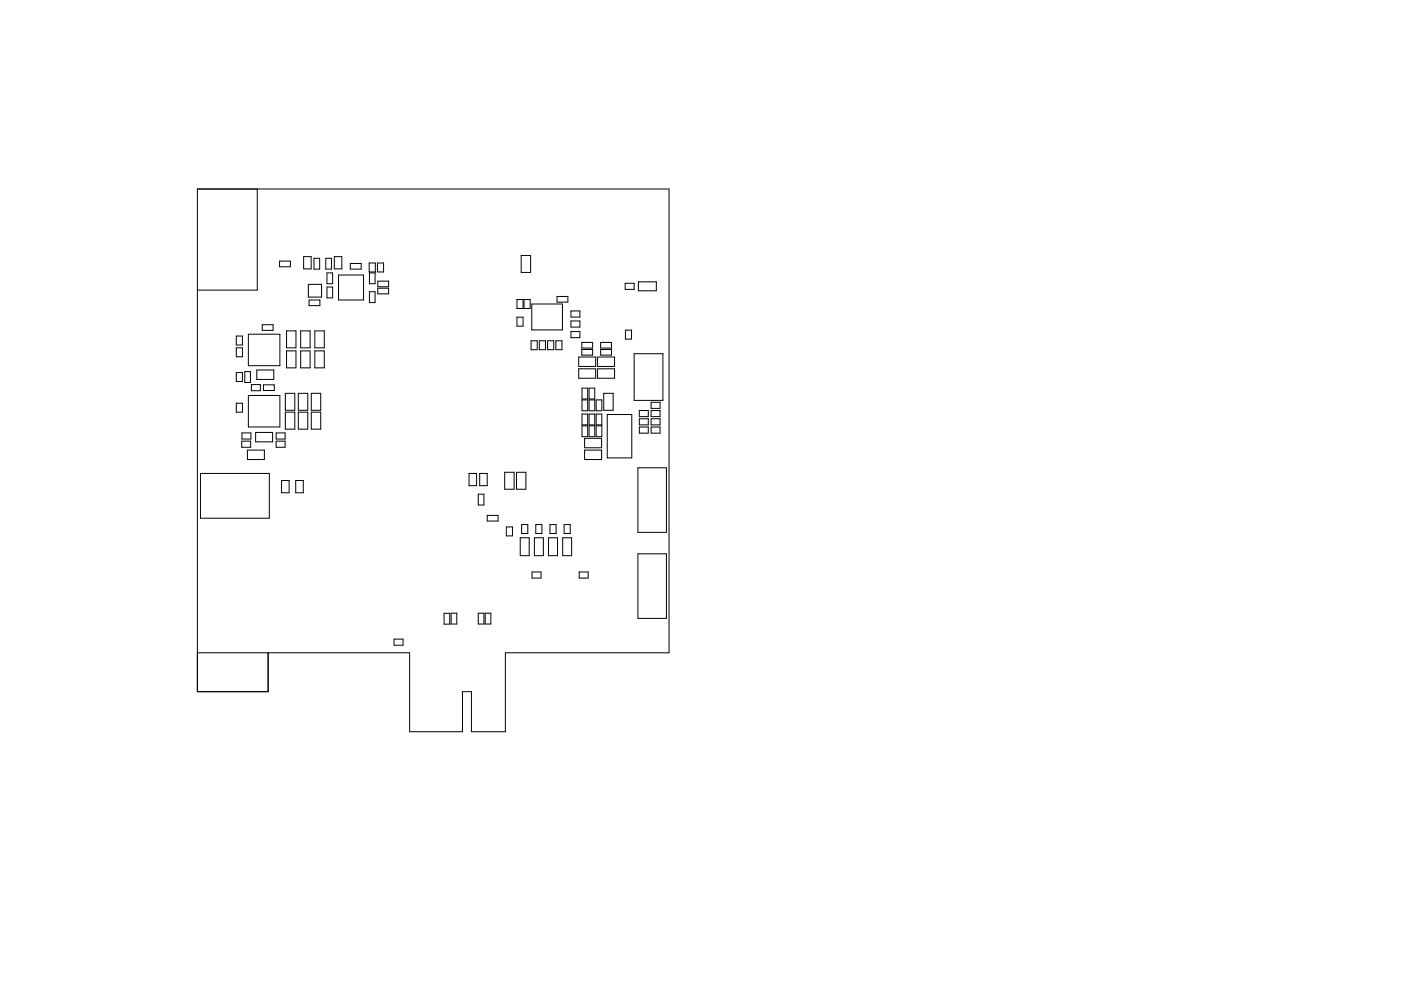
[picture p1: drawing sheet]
<svg xmlns="http://www.w3.org/2000/svg" width="297mm" height="210mm" viewBox="0 0 297 210" stroke-linecap="round" stroke-linejoin="round" font-family="sans-serif">
<g fill="none" stroke="#000" stroke-width=".21">
<path d="M54.6 40.1v21.4h-12.7M59.3 55.4h2.3v1.2h-2.3zM64.4 54.4h1.6v2.6h-1.6zM66.6 54.8h1.2v2.3h-1.2zM69.1 54.8h1.2v2.3h-1.2zM69.3 57.9h1.2v2.3h-1.2zM70.9 54.4h1.6v2.6h-1.6zM71.8 58.3h5.3v5.3h-5.3zM74.3 55.9h2.3v1.2h-2.3zM78.3 55.8h1.3v1.9h-1.3zM78.3 57.9h1.2v2.3h-1.2zM80 55.8h1.3v1.9h-1.3z"/>
<path d="M80.1 59.6h2.3v1.2h-2.3zM110.5 54.2h2v3.6h-2zM135.3 59.8h3.9v1.9h-3.9zM50.1 71.3h1.3v1.9h-1.3zM50.1 73.8h1.3v1.9h-1.3zM50.1 79h1.3v1.9h-1.3zM51.9 78.8h1.2v2.3h-1.2zM52.7 70.9h6.6v6.7h-6.6zM54.4 78.5h3.6v2h-3.6zM55.6 68.9h2.3v1.2h-2.3zM60.7 74.4h2v3.6h-2zM60.7 70.2h2v3.6h-2z"/>
<path d="M63.7 74.4h2v3.6h-2zM63.7 70.2h2v3.6h-2zM65.4 60.3h2.8v2.7h-2.8zM65.5 63.6h2.3v1.2h-2.3zM66.7 70.2h2v3.6h-2zM66.7 74.4h2v3.6h-2zM69.3 60.9h1.2v2.3h-1.2zM78.3 61.9h1.2v2.3h-1.2zM80.1 61.1h2.3v1.2h-2.3zM109.6 63.5h1.3v1.9h-1.3zM109.6 67.3h1.3v1.9h-1.3zM111.1 63.5h1.3v1.9h-1.3z"/>
<path d="M112.6 72.3h1.3v1.9h-1.3zM112.8 64.5h6.4v5.5h-6.4zM114.4 72.3h1.3v1.9h-1.3zM116.1 72.3h1.3v1.9h-1.3zM117.8 72.3h1.3v1.9h-1.3zM118.1 62.9h2.3v1.2h-2.3zM121.1 66h1.8v1.3h-1.8zM121.1 68.1h1.8v1.3h-1.8zM121.1 70.3h1.8v1.3h-1.8zM122.7 78.2h3.6v2h-3.6zM122.7 75.7h3.6v2h-3.6zM123.4 74.1h2.2v1.2h-2.2z"/>
<path d="M123.4 72.6h2.2v1.2h-2.2zM126.7 78.2h3.6v2h-3.6zM126.7 75.7h3.6v2h-3.6zM127.4 74.1h2.2v1.2h-2.2zM127.4 72.6h2.2v1.2h-2.2zM132.5 60.1h2v1.3h-2zM132.6 70h1.3v1.9h-1.3zM134.5 75h6v9.9h-6zM50.1 85.5h1.3v1.9h-1.3zM51.3 93.6h1.9v1.3h-1.9zM51.3 91.8h1.9v1.3h-1.9zM52.4 95.5h3.6v2h-3.6z"/>
<path d="M52.7 83.9h6.6v6.7h-6.6zM53.3 81.6h1.9v1.3h-1.9zM54.2 91.7h3.6v2h-3.6zM55.9 81.6h2.2v1.2h-2.2zM58.6 91.8h1.8v1.3h-1.8zM58.6 93.6h1.8v1.3h-1.8zM60.5 87.4h2v3.6h-2zM60.5 83.4h2v3.6h-2zM63.3 87.4h2v3.6h-2zM63.3 83.4h2v3.6h-2zM66 87.4h2v3.6h-2zM66 83.4h2v3.6h-2z"/>
<path d="M123.4 82.3h1.2v2.3h-1.2zM123.4 84.8h1.2v2.3h-1.2zM123.4 87.8h1.2v2.3h-1.2zM123.4 90.3h1.2v2.3h-1.2zM123.9 93h3.6v2h-3.6zM123.9 95.5h3.6v2h-3.6zM124.9 84.8h1.2v2.3h-1.2zM124.9 82.3h1.2v2.3h-1.2zM124.9 90.3h1.2v2.3h-1.2zM124.9 87.8h1.2v2.3h-1.2zM126.4 84.8h1.2v2.3h-1.2zM126.4 90.3h1.2v2.3h-1.2z"/>
<path d="M126.4 87.8h1.2v2.3h-1.2zM128 83.4h2v3.6h-2zM128.8 87.9h5.1v9.2h-5.1zM135.2 99.2h6.1v13.7h-6.1zM135.5 88.8h2v1.3h-2zM135.5 87.1h2v1.3h-2zM135.5 90.6h2v1.3h-2zM138.1 88.8h1.8v1.3h-1.8zM138.1 87.1h1.8v1.3h-1.8zM138.1 85.3h1.8v1.3h-1.8zM138.1 90.6h1.8v1.3h-1.8zM42.5 100.4h14.6v9.5h-14.6z"/>
<path d="M59.7 101.9h1.6v2.6h-1.6zM62.7 101.9h1.6v2.6h-1.6zM99.4 100.4h1.7v2.6h-1.7zM101.4 104.8h1.2v2.3h-1.2zM101.7 100.4h1.6v2.6h-1.6zM103.3 109.3h2.3v1.2h-2.3zM107 100.2h2v3.6h-2zM107.4 111.8h1.3v1.9h-1.3zM109.5 100.2h2v3.6h-2zM110.3 114.1h1.9v3.8h-1.9zM110.6 111.3h1.3v1.9h-1.3zM113.3 114.1h1.9v3.8h-1.9z"/>
<path d="M113.6 111.3h1.3v1.9h-1.3zM116.3 114.1h1.9v3.8h-1.9zM116.6 111.3h1.3v1.9h-1.3zM119.3 114.1h1.9v3.8h-1.9zM119.6 111.3h1.3v1.9h-1.3zM135.2 117.5h6.1v13.7h-6.1zM41.9 138.5h44.9v16.7h11.3v-8.5h1.9v8.5h7.1v-16.7h34.8v-98.4h-100v106.6h15v-8.2M83.5 135.6h1.9v1.3h-1.9zM94.1 130.1h1.3v2.3h-1.3zM95.7 130.1h1.1v2.3h-1.1zM101.4 130.1h1.2v2.3h-1.2zM102.9 130.1h1.2v2.3h-1.2z"/>
<path d="M112.8 121.3h1.9v1.3h-1.9zM122.8 121.3h1.9v1.3h-1.9z"/>
</g>
</svg>
